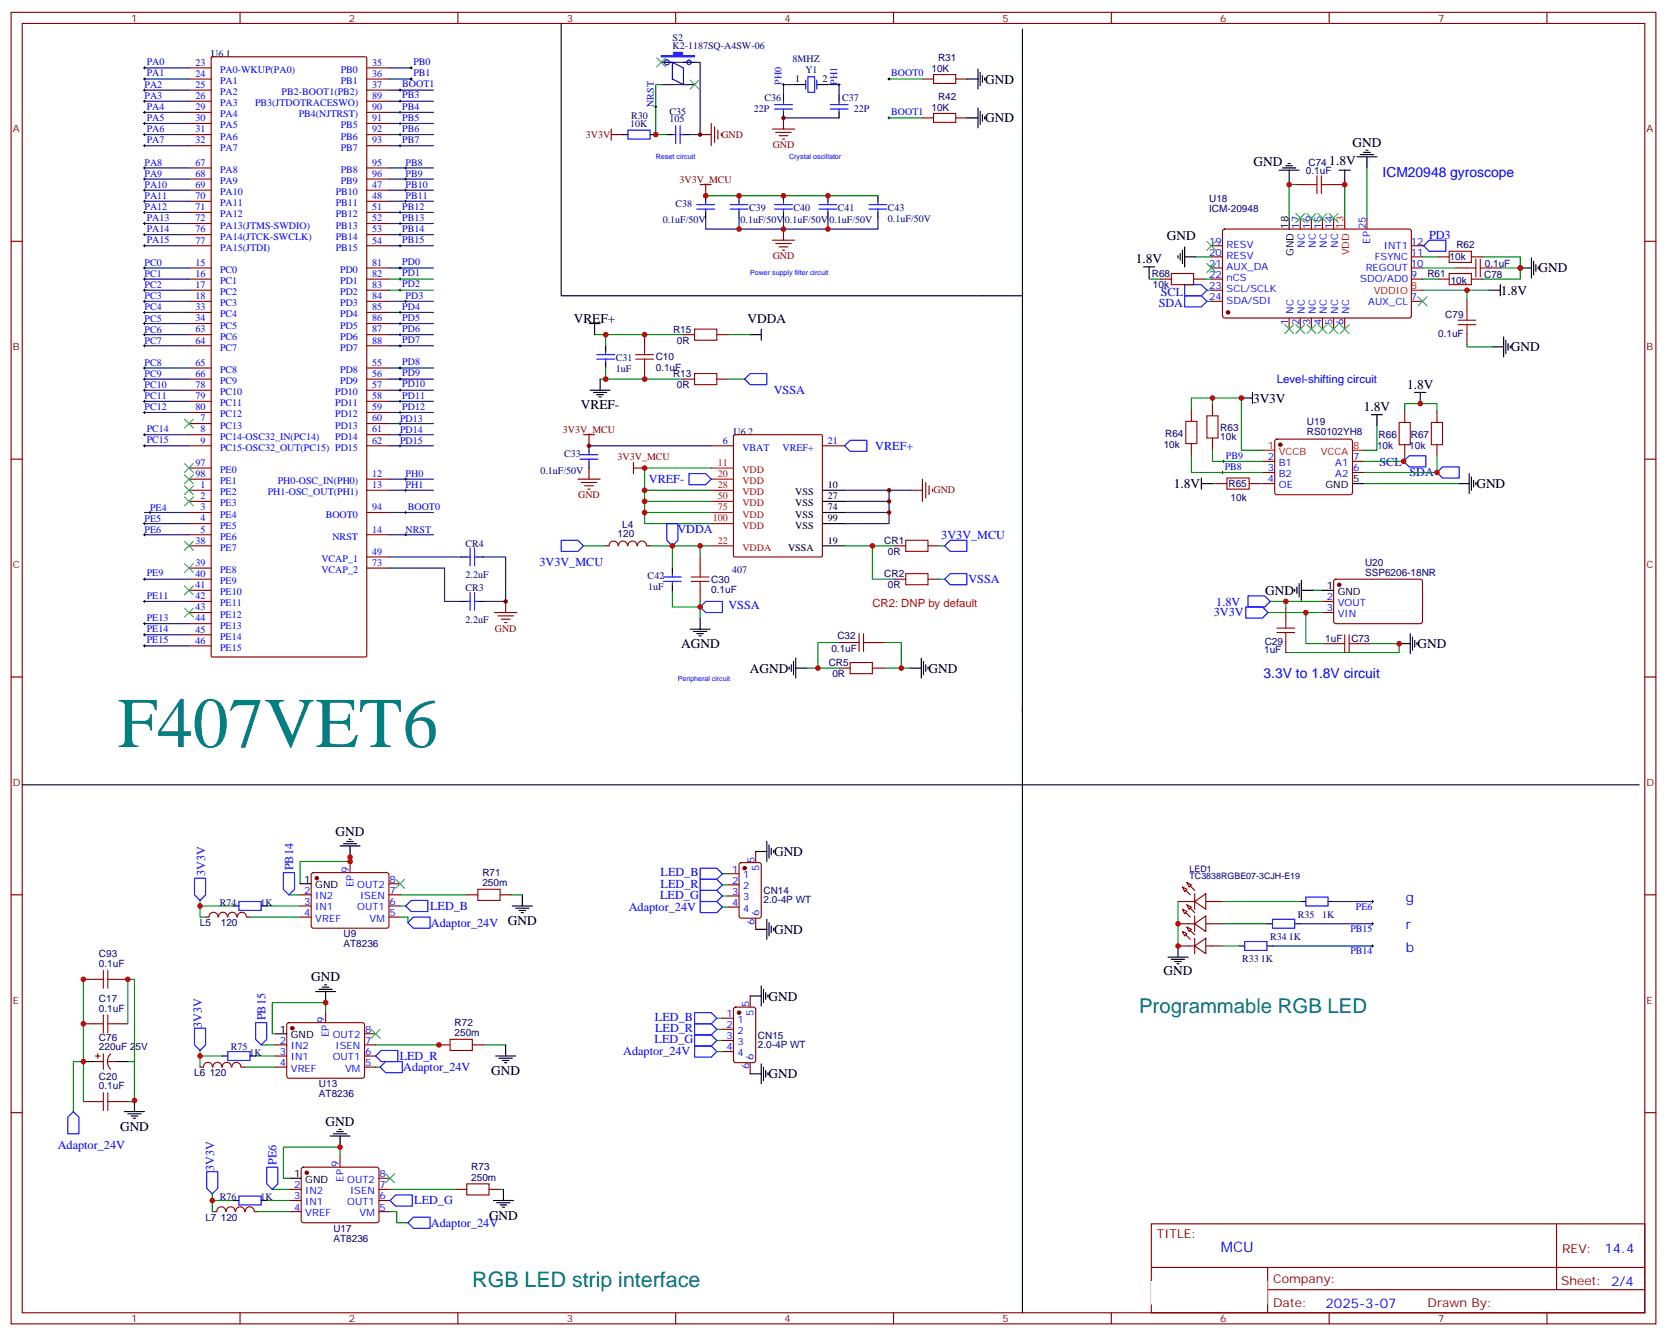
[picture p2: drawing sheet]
<svg xmlns="http://www.w3.org/2000/svg" width="529mm" height="424mm" viewBox="0 0 529 424" stroke-linecap="round" stroke-linejoin="round" font-family="sans-serif">
<defs><g id="words">
<text font-size="22.6" fill="#008080" x="37.4" y="237.1">F407VET6</text>
<text font-size="6.8" fill="#008080" x="149.9" y="408.4">RGB LED strip interface</text>
<text font-size="6.4" fill="#008080" x="361.6" y="321.6">Programmable RGB LED</text>
<text font-size="4.6" fill="#00f" x="387.6" y="397.5">MCU</text>
<g font-size="4.4" fill="#00f">
<text x="438.9" y="56.2">ICM20948 gyroscope</text>
<text x="401.1" y="215.3">3.3V to 1.8V circuit</text>
</g>
<g font-size="4.2">
<text x="312.7" y="26.5">GND</text>
<text x="312.7" y="38.9">GND</text>
<text x="429.3" y="46.6">GND</text>
<text x="397.9" y="52.6">GND</text>
<text x="422" y="52.3">1.8V</text>
<text x="370.4" y="76.3">GND</text>
<text x="360.6" y="83.6">1.8V</text>
<text x="488.4" y="86.5">GND</text>
<text x="476.4" y="93.5">1.8V</text>
<text x="182.1" y="102.4">VREF+</text>
<text x="237.3" y="102.4">VDDA</text>
<text x="479.6" y="111.5">GND</text>
<text x="446.7" y="123.5">1.8V</text>
<text x="184.4" y="129.9">VREF-</text>
<text x="397.8" y="127.8">3V3V</text>
<text x="432.9" y="130.5">1.8V</text>
<text x="372.6" y="154.9">1.8V</text>
<text x="468.7" y="154.9">GND</text>
<text x="401.6" y="188.8">GND</text>
<text x="216.3" y="205.8">AGND</text>
<text x="450" y="205.7">GND</text>
<text x="238.1" y="213.5">AGND</text>
<text x="294.7" y="213.5">GND</text>
<text x="106.5" y="265.3">GND</text>
<text x="245.7" y="271.7">GND</text>
<text x="161.2" y="293.6">GND</text>
<text x="245.7" y="296.4">GND</text>
<text x="98.8" y="311.5">GND</text>
<text x="369.4" y="309.4">GND</text>
<text x="243.9" y="317.6">GND</text>
<text x="155.9" y="341.2">GND</text>
<text x="243.9" y="342.3">GND</text>
<text x="38.1" y="358.9">GND</text>
<text x="103.4" y="357.4">GND</text>
<text x="155.2" y="387.1">GND</text>
</g>
<g font-size="4.2" fill="#00f">
<text x="446.3" y="286.1">g</text>
<text x="446.3" y="295">r</text>
<text x="446.3" y="302">b</text>
<text x="509.3" y="397.7">14.4</text>
<text x="420.7" y="415.1">2025-3-07</text>
</g>
<g font-size="3.9" fill="#00f">
<text x="453.6" y="75.7">PD3</text>
<text x="368.5" y="93.9">SCL</text>
<text x="367.8" y="97.4">SDA</text>
<text x="245.6" y="125.2">VSSA</text>
<text x="277.9" y="142.8">VREF+</text>
<text x="437.9" y="148.1">SCL</text>
<text x="206" y="153.4">VREF-</text>
<text x="447.4" y="151.2">SDA</text>
<text x="215" y="169.2">VDDA</text>
<text x="298.8" y="171">3V3V_MCU</text>
<text x="171.2" y="179.8">3V3V_MCU</text>
<text x="307.4" y="185.1">VSSA</text>
<text x="231.2" y="193.2">VSSA</text>
<text x="385.3" y="195.6">3V3V</text>
<text x="386.1" y="192.2">1.8V</text>
<text x="65.2" y="278" transform="rotate(-90 65.2 278)">3V3V</text>
<text x="93.1" y="276.2" transform="rotate(-90 93.1 276.2)">PB14</text>
<text x="209.7" y="278.2">LED_B</text>
<text x="209.7" y="281.7">LED_R</text>
<text x="209.6" y="285.2">LED_G</text>
<text x="136.5" y="288.7">LED_B</text>
<text x="199.6" y="289.1">Adaptor_24V</text>
<text x="136.8" y="294.1">Adaptor_24V</text>
<text x="84.3" y="323.9" transform="rotate(-90 84.3 323.9)">PB15</text>
<text x="64" y="326.2" transform="rotate(-90 64 326.2)">3V3V</text>
<text x="207.9" y="324">LED_B</text>
<text x="207.9" y="327.6">LED_R</text>
<text x="197.8" y="335">Adaptor_24V</text>
<text x="207.8" y="331.1">LED_G</text>
<text x="126.9" y="336.4">LED_R</text>
<text x="128" y="339.9">Adaptor_24V</text>
<text x="18.3" y="364.7">Adaptor_24V</text>
<text x="68" y="371.8" transform="rotate(-90 68 371.8)">3V3V</text>
<text x="87.8" y="369.7" transform="rotate(-90 87.8 369.7)">PE6</text>
<text x="131.5" y="382.2">LED_G</text>
<text x="136.8" y="389.3">Adaptor_24V</text>
</g>
<g font-size="3.9" fill="#800">
<text x="367.2" y="393">TITLE:</text>
<text x="495.9" y="397.7">REV:</text>
<text x="404.1" y="407.2">Company:</text>
<text x="495.5" y="407.8">Sheet: 2/4</text>
<text x="404.1" y="414.9">Date:</text>
<text x="453.2" y="415">Drawn By:</text>
</g>
<text font-size="3.6" fill="#00f" x="405.3" y="121.6">Level-shifting circuit</text>
<text font-size="3.6" fill="#f00" x="276.9" y="192.6">CR2: DNP by default</text>
<g font-size="3.2" fill="#800">
<text x="41.6" y="6.9">1</text>
<text x="110.8" y="6.9">2</text>
<text x="179.9" y="6.9">3</text>
<text x="249.1" y="6.9">4</text>
<text x="318.2" y="6.9">5</text>
<text x="387.3" y="6.9">6</text>
<text x="456.5" y="6.9">7</text>
<text x="4.1" y="42">A</text>
<text x="522.6" y="42">A</text>
<text x="4.1" y="111.2">B</text>
<text x="522.6" y="111.2">B</text>
<text x="4.1" y="180.3">C</text>
<text x="522.6" y="180.3">C</text>
<text x="4.1" y="249.4">D</text>
<text x="522.6" y="249.4">D</text>
<text x="4.1" y="318.6">E</text>
<text x="522.6" y="318.6">E</text>
<text x="41.6" y="419.7">1</text>
<text x="110.8" y="419.7">2</text>
<text x="179.9" y="419.7">3</text>
<text x="249.1" y="419.7">4</text>
<text x="318.2" y="419.7">5</text>
<text x="387.3" y="419.7">6</text>
<text x="456.5" y="419.7">7</text>
</g>
<g font-size="3.2" fill="#000080">
<text x="213.5" y="15.6">K2-1187SQ-A4SW-06</text>
<text x="213.5" y="13.1">S2</text>
<text x="67" y="18">U6.1</text>
<text x="251.6" y="19.8">8MHZ</text>
<text x="255.7" y="23.3">Y1</text>
<text x="295.7" y="22.7">10K</text>
<text x="297.8" y="19.4">R31</text>
<text x="239.3" y="35.6">22P</text>
<text x="242.6" y="32.1">C36</text>
<text x="267.3" y="32.1">C37</text>
<text x="271" y="35.6">22P</text>
<text x="295.7" y="35.1">10K</text>
<text x="297.8" y="31.8">R42</text>
<text x="200" y="40.3">10K</text>
<text x="200.4" y="37.8">R30</text>
<text x="212.5" y="38.8">105</text>
<text x="212.5" y="36.4">C35</text>
<text x="415.4" y="52.7">C74</text>
<text x="414.5" y="55.2">0.1uF</text>
<text x="214.4" y="65.6">C38</text>
<text x="383.8" y="64.2">U18</text>
<text x="210.4" y="70.9">0.1uF/50V</text>
<text x="235.1" y="70.9">0.1uF/50V</text>
<text x="237.8" y="67.1">C39</text>
<text x="249.2" y="70.9">0.1uF/50V</text>
<text x="251.9" y="67.1">C40</text>
<text x="263.3" y="70.9">0.1uF/50V</text>
<text x="266" y="67.1">C41</text>
<text x="281.9" y="70.6">0.1uF/50V</text>
<text x="281.9" y="67.1">C43</text>
<text x="383.8" y="67.4">ICM-20948</text>
<text x="460.2" y="82.7">10k</text>
<text x="462.3" y="78.8">R62</text>
<text x="365.6" y="87.9">R68</text>
<text x="453.1" y="88">R61</text>
<text x="471.1" y="88.3">C78</text>
<text x="471.3" y="84.8">0.1uF</text>
<text x="366" y="91.5">10k</text>
<text x="460.5" y="90.1">10k</text>
<text x="458.8" y="101">C79</text>
<text x="213.7" y="105.6">R15</text>
<text x="456.5" y="107">0.1uF</text>
<text x="214.8" y="109.1">0R</text>
<text x="195.4" y="118.2">1uF</text>
<text x="195.4" y="114.7">C31</text>
<text x="208.1" y="117.6">0.1uF</text>
<text x="208.1" y="114.4">C10</text>
<text x="213.7" y="119.7">R13</text>
<text x="214.8" y="123.2">0R</text>
<text x="232.8" y="138">U6.2</text>
<text x="387.4" y="136.7">R63</text>
<text x="414.9" y="135">U19</text>
<text x="369.4" y="142.3">10k</text>
<text x="369.9" y="138.8">R64</text>
<text x="387.3" y="139.8">10k</text>
<text x="414.9" y="138.1">RS0102YH8</text>
<text x="437.1" y="142.6">10k</text>
<text x="437.6" y="139.1">R66</text>
<text x="447.4" y="142.6">10k</text>
<text x="447.8" y="139.1">R67</text>
<text x="179.1" y="145">C33</text>
<text x="171.6" y="150.3">0.1uF/50V</text>
<text x="390" y="154.6">R65</text>
<text x="390.6" y="158.9">10k</text>
<text x="197.5" y="167.5">L4</text>
<text x="147.8" y="173.6">CR4</text>
<text x="196" y="170.5">120</text>
<text x="280.7" y="172.6">CR1</text>
<text x="281.9" y="176.1">0R</text>
<text x="433.3" y="179.7">U20</text>
<text x="147.8" y="183.5">2.2uF</text>
<text x="205.6" y="183.8">C42</text>
<text x="225.8" y="185">C30</text>
<text x="232.4" y="182">407</text>
<text x="280.7" y="183.2">CR2</text>
<text x="433.3" y="182.8">SSP6206-18NR</text>
<text x="147.8" y="187.7">CR3</text>
<text x="205.8" y="187.3">1uF</text>
<text x="225.8" y="188.2">0.1uF</text>
<text x="281.9" y="186.7">0R</text>
<text x="147.8" y="197.6">2.2uF</text>
<text x="265.8" y="202.9">C32</text>
<text x="420.7" y="203.7">1uF</text>
<text x="429" y="203.7">C73</text>
<text x="263.9" y="206.8">0.1uF</text>
<text x="401.3" y="207.2">1uF</text>
<text x="401.5" y="204.7">C29</text>
<text x="263.1" y="211.4">CR5</text>
<text x="264.2" y="214.9">0R</text>
<text x="153.1" y="281.2">250m</text>
<text x="153.1" y="278">R71</text>
<text x="69.8" y="287.5">R74</text>
<text x="82.7" y="287.5">1K</text>
<text x="242.4" y="286.7">2.0-4P WT</text>
<text x="242.4" y="283.8">CN14</text>
<text x="63.4" y="294">L5</text>
<text x="70.1" y="294">120</text>
<text x="412" y="291.4">R35</text>
<text x="419.7" y="291.4">1K</text>
<text x="109" y="297.4">U9</text>
<text x="403.1" y="298.4">R34</text>
<text x="409.1" y="298.4">1K</text>
<text x="31.4" y="303.8">C93</text>
<text x="109" y="300.6">AT8236</text>
<text x="394.3" y="305.5">R33</text>
<text x="400.3" y="305.5">1K</text>
<text x="31.4" y="307">0.1uF</text>
<text x="31.4" y="317.9">C17</text>
<text x="31.4" y="321.1">0.1uF</text>
<text x="144.3" y="328.8">250m</text>
<text x="144.3" y="325.6">R72</text>
<text x="240.6" y="329.6">CN15</text>
<text x="31.4" y="333.4">220uF 25V</text>
<text x="31.4" y="330.3">C76</text>
<text x="73.3" y="333.4">R75</text>
<text x="79.2" y="335.1">1K</text>
<text x="240.6" y="332.6">2.0-4P WT</text>
<text x="61.7" y="341.6">L6</text>
<text x="66.6" y="341.6">120</text>
<text x="31.4" y="345.8">0.1uF</text>
<text x="31.4" y="342.6">C20</text>
<text x="101.3" y="345.1">U13</text>
<text x="101.3" y="348.2">AT8236</text>
<text x="149.6" y="371.5">R73</text>
<text x="149.6" y="374.7">250m</text>
<text x="69.8" y="381">R76</text>
<text x="82.7" y="381">1K</text>
<text x="65.2" y="387.4">L7</text>
<text x="70.1" y="387.5">120</text>
<text x="105.8" y="394.1">AT8236</text>
<text x="105.8" y="390.9">U17</text>
</g>
<g font-size="3.2" fill="#00f">
<text x="46.6" y="20.7">PA0</text>
<text x="62.1" y="20.8">23</text>
<text x="69.8" y="23.1">PA0-WKUP(PA0)</text>
<text x="108.2" y="23.1">PB0</text>
<text x="118.2" y="20.8">35</text>
<text x="131.2" y="20.7">PB0</text>
<text x="45.9" y="28">PA2</text>
<text x="46.6" y="24.2">PA1</text>
<text x="62.1" y="24.4">24</text>
<text x="62.1" y="27.9">25</text>
<text x="69.8" y="26.7">PA1</text>
<text x="108.2" y="26.7">PB1</text>
<text x="118.2" y="24.4">36</text>
<text x="118.2" y="27.9">37</text>
<text x="127.7" y="27.7">BOOT1</text>
<text x="131.2" y="24.2">PB1</text>
<text x="248.1" y="26.8" transform="rotate(-90 248.1 26.8)">PH0</text>
<text x="265.7" y="26.8" transform="rotate(-90 265.7 26.8)">PH1</text>
<text x="282.9" y="24.2">BOOT0</text>
<text x="45.9" y="31.5">PA3</text>
<text x="46.6" y="34.8">PA4</text>
<text x="62.1" y="31.4">26</text>
<text x="62.1" y="35">29</text>
<text x="69.8" y="30.2">PA2</text>
<text x="69.8" y="33.7">PA3</text>
<text x="81" y="33.7">PB3(JTDOTRACESWO)</text>
<text x="89.4" y="30.2">PB2-BOOT1(PB2)</text>
<text x="118.2" y="31.4">89</text>
<text x="118.2" y="35">90</text>
<text x="127.7" y="31.3">PB3</text>
<text x="127.7" y="34.8">PB4</text>
<text x="207.5" y="33.9" transform="rotate(-90 207.5 33.9)">NRST</text>
<text x="46.6" y="41.8">PA6</text>
<text x="46.6" y="38.3">PA5</text>
<text x="62.1" y="38.5">30</text>
<text x="69.8" y="37.3">PA4</text>
<text x="69.8" y="40.8">PA5</text>
<text x="94.8" y="37.3">PB4(NJTRST)</text>
<text x="108.2" y="40.8">PB5</text>
<text x="118.2" y="38.5">91</text>
<text x="127.7" y="41.8">PB6</text>
<text x="127.7" y="38.3">PB5</text>
<text x="282.9" y="36.5">BOOT1</text>
<text x="46.6" y="45.4">PA7</text>
<text x="62.1" y="42">31</text>
<text x="62.1" y="45.5">32</text>
<text x="69.8" y="44.3">PA6</text>
<text x="69.8" y="47.8">PA7</text>
<text x="108.2" y="44.3">PB6</text>
<text x="108.2" y="47.8">PB7</text>
<text x="118.2" y="42">92</text>
<text x="118.2" y="45.5">93</text>
<text x="127.7" y="45.4">PB7</text>
<text x="45.9" y="52.7">PA8</text>
<text x="62.1" y="52.6">67</text>
<text x="118.2" y="52.6">95</text>
<text x="128.8" y="52.7">PB8</text>
<text x="45.9" y="56.2">PA9</text>
<text x="45.9" y="59.7">PA10</text>
<text x="62.1" y="56.1">68</text>
<text x="62.1" y="59.7">69</text>
<text x="69.8" y="54.9">PA8</text>
<text x="69.8" y="58.4">PA9</text>
<text x="108.2" y="54.9">PB8</text>
<text x="108.2" y="58.4">PB9</text>
<text x="118.2" y="59.7">47</text>
<text x="118.2" y="56.1">96</text>
<text x="128.8" y="59.7">PB10</text>
<text x="128.8" y="56.2">PB9</text>
<text x="45.9" y="63.3">PA11</text>
<text x="62.1" y="63.2">70</text>
<text x="69.8" y="61.9">PA10</text>
<text x="69.8" y="65.5">PA11</text>
<text x="106.6" y="61.9">PB10</text>
<text x="106.6" y="65.5">PB11</text>
<text x="118.2" y="63.2">48</text>
<text x="128.8" y="63.3">PB11</text>
<text x="45.9" y="66.8">PA12</text>
<text x="46.6" y="70.1">PA13</text>
<text x="62.1" y="66.7">71</text>
<text x="62.1" y="70.2">72</text>
<text x="69.8" y="69">PA12</text>
<text x="106.6" y="69">PB12</text>
<text x="118.2" y="66.7">51</text>
<text x="118.2" y="70.2">52</text>
<text x="127.7" y="70.1">PB13</text>
<text x="127.7" y="66.5">PB12</text>
<text x="46.6" y="73.6">PA14</text>
<text x="46.6" y="77.1">PA15</text>
<text x="62.1" y="73.8">76</text>
<text x="62.1" y="77.3">77</text>
<text x="69.8" y="72.5">PA13(JTMS-SWDIO)</text>
<text x="69.8" y="76.1">PA14(JTCK-SWCLK)</text>
<text x="106.6" y="72.5">PB13</text>
<text x="106.6" y="76.1">PB14</text>
<text x="118.2" y="73.8">53</text>
<text x="118.2" y="77.3">54</text>
<text x="127.7" y="73.6">PB14</text>
<text x="127.7" y="77.1">PB15</text>
<text x="383.8" y="77.6">19</text>
<text x="412.4" y="72.5" transform="rotate(-90 412.4 72.5)">17</text>
<text x="415.9" y="72.5" transform="rotate(-90 415.9 72.5)">16</text>
<text x="419.5" y="72.5" transform="rotate(-90 419.5 72.5)">15</text>
<text x="423" y="72.5" transform="rotate(-90 423 72.5)">14</text>
<text x="433.6" y="72.7" transform="rotate(-90 433.6 72.7)">25</text>
<text x="435" y="77.3" transform="rotate(-90 435 77.3)">EP</text>
<text x="447.9" y="77.6">12</text>
<text x="69.8" y="79.6">PA15(JTDI)</text>
<text x="106.6" y="79.6">PB15</text>
<text x="383.8" y="81.2">20</text>
<text x="389.4" y="78.7">RESV</text>
<text x="389.4" y="82.2">RESV</text>
<text x="414.2" y="78.6" transform="rotate(-90 414.2 78.6)">NC</text>
<text x="417.7" y="78.6" transform="rotate(-90 417.7 78.6)">NC</text>
<text x="421.2" y="78.6" transform="rotate(-90 421.2 78.6)">NC</text>
<text x="424.7" y="78.6" transform="rotate(-90 424.7 78.6)">NC</text>
<text x="436.4" y="82.6">FSYNC</text>
<text x="439.3" y="79.1">INT1</text>
<text x="447.9" y="81.2">11</text>
<text x="45.9" y="84.4">PC0</text>
<text x="45.9" y="87.9">PC1</text>
<text x="62.1" y="84.3">15</text>
<text x="62.1" y="87.9">16</text>
<text x="69.8" y="86.6">PC0</text>
<text x="108" y="86.6">PD0</text>
<text x="118.2" y="84.3">81</text>
<text x="118.2" y="87.9">82</text>
<text x="127.7" y="84.2">PD0</text>
<text x="127.7" y="87.7">PD1</text>
<text x="383.8" y="84.7">21</text>
<text x="383.8" y="88.2">22</text>
<text x="389.4" y="85.8">AUX_DA</text>
<text x="389.4" y="89.3">nCS</text>
<text x="431.8" y="89.6">SDO/AD0</text>
<text x="433.5" y="86.1">REGOUT</text>
<text x="447.9" y="88.2">9</text>
<text x="447.9" y="84.7">10</text>
<text x="45.9" y="91.5">PC2</text>
<text x="45.9" y="95">PC3</text>
<text x="62.1" y="91.4">17</text>
<text x="62.1" y="94.9">18</text>
<text x="69.8" y="90.2">PC1</text>
<text x="69.8" y="93.7">PC2</text>
<text x="108" y="90.2">PD1</text>
<text x="108" y="93.7">PD2</text>
<text x="118.2" y="91.4">83</text>
<text x="118.2" y="94.9">84</text>
<text x="127.7" y="91.2">PD2</text>
<text x="128.8" y="95">PD3</text>
<text x="383.8" y="91.8">23</text>
<text x="383.8" y="95.3">24</text>
<text x="389.4" y="92.8">SCL/SCLK</text>
<text x="447.9" y="95.3">7</text>
<text x="45.9" y="98.5">PC4</text>
<text x="62.1" y="98.5">33</text>
<text x="62.1" y="102">34</text>
<text x="69.8" y="97.2">PC3</text>
<text x="69.8" y="100.8">PC4</text>
<text x="108" y="97.2">PD3</text>
<text x="108" y="100.8">PD4</text>
<text x="118.2" y="98.5">85</text>
<text x="118.2" y="102">86</text>
<text x="127.7" y="98.3">PD4</text>
<text x="127.7" y="101.8">PD5</text>
<text x="389.4" y="96.3">SDA/SDI</text>
<text x="410.6" y="99.6" transform="rotate(-90 410.6 99.6)">NC</text>
<text x="414.2" y="99.6" transform="rotate(-90 414.2 99.6)">NC</text>
<text x="417.7" y="99.6" transform="rotate(-90 417.7 99.6)">NC</text>
<text x="421.2" y="99.6" transform="rotate(-90 421.2 99.6)">NC</text>
<text x="424.7" y="99.6" transform="rotate(-90 424.7 99.6)">NC</text>
<text x="428.3" y="99.6" transform="rotate(-90 428.3 99.6)">NC</text>
<text x="434.3" y="96.7">AUX_CL</text>
<text x="45.9" y="105.6">PC6</text>
<text x="45.9" y="102.1">PC5</text>
<text x="62.1" y="105.5">63</text>
<text x="69.8" y="104.3">PC5</text>
<text x="69.8" y="107.8">PC6</text>
<text x="108" y="104.3">PD5</text>
<text x="108" y="107.8">PD6</text>
<text x="118.2" y="105.5">87</text>
<text x="127.7" y="105.3">PD6</text>
<text x="408.9" y="103.1" transform="rotate(-90 408.9 103.1)">1</text>
<text x="412.4" y="103.1" transform="rotate(-90 412.4 103.1)">2</text>
<text x="415.9" y="103.1" transform="rotate(-90 415.9 103.1)">3</text>
<text x="419.5" y="103.1" transform="rotate(-90 419.5 103.1)">4</text>
<text x="423" y="103.1" transform="rotate(-90 423 103.1)">5</text>
<text x="426.5" y="103.1" transform="rotate(-90 426.5 103.1)">6</text>
<text x="45.9" y="109.1">PC7</text>
<text x="62.1" y="109">64</text>
<text x="69.8" y="111.3">PC7</text>
<text x="108" y="111.3">PD7</text>
<text x="118.2" y="109">88</text>
<text x="127.7" y="108.9">PD7</text>
<text x="45.9" y="116.2">PC8</text>
<text x="45.9" y="119.7">PC9</text>
<text x="62.1" y="116.1">65</text>
<text x="62.1" y="119.6">66</text>
<text x="69.8" y="118.4">PC8</text>
<text x="108" y="118.4">PD8</text>
<text x="118.2" y="116.1">55</text>
<text x="118.2" y="119.6">56</text>
<text x="127.7" y="115.9">PD8</text>
<text x="127.7" y="119.5">PD9</text>
<text x="45.9" y="123.2">PC10</text>
<text x="62.1" y="123.2">78</text>
<text x="69.8" y="121.9">PC9</text>
<text x="69.8" y="125.4">PC10</text>
<text x="106.4" y="125.4">PD10</text>
<text x="108" y="121.9">PD9</text>
<text x="118.2" y="123.2">57</text>
<text x="127.7" y="123">PD10</text>
<text x="45.9" y="126.8">PC11</text>
<text x="45.9" y="130.3">PC12</text>
<text x="62.1" y="126.7">79</text>
<text x="62.1" y="130.2">80</text>
<text x="69.8" y="129">PC11</text>
<text x="106.4" y="129">PD11</text>
<text x="118.2" y="126.7">58</text>
<text x="118.2" y="130.2">59</text>
<text x="127.7" y="130">PD12</text>
<text x="127.7" y="126.5">PD11</text>
<text x="46.6" y="137.1">PC14</text>
<text x="63.7" y="133.7">7</text>
<text x="63.7" y="137.3">8</text>
<text x="69.8" y="136">PC13</text>
<text x="69.8" y="132.5">PC12</text>
<text x="106.4" y="132.5">PD12</text>
<text x="106.4" y="136">PD13</text>
<text x="118.2" y="133.7">60</text>
<text x="118.2" y="137.3">61</text>
<text x="127" y="133.8">PD13</text>
<text x="127" y="137.3">PD14</text>
<text x="46.6" y="140.6">PC15</text>
<text x="63.7" y="140.8">9</text>
<text x="69.8" y="139.6">PC14-OSC32_IN(PC14)</text>
<text x="69.8" y="143.1">PC15-OSC32_OUT(PC15) PD15</text>
<text x="106.4" y="139.6">PD14</text>
<text x="118.2" y="140.8">62</text>
<text x="127" y="140.9">PD15</text>
<text x="229.5" y="140.8">6</text>
<text x="235.7" y="143.1">VBAT</text>
<text x="248.4" y="143.1">VREF+</text>
<text x="262.8" y="140.8">21</text>
<text x="62.1" y="147.8">97</text>
<text x="388.8" y="149.1">PB8</text>
<text x="389.1" y="145.6">PB9</text>
<text x="402.4" y="146.1">2</text>
<text x="402.4" y="149.6">3</text>
<text x="405.9" y="147.8">B1</text>
<text x="423.8" y="147.8">A1</text>
<text x="429.5" y="149.6">6</text>
<text x="429.5" y="146.1">7</text>
<text x="62.1" y="151.4">98</text>
<text x="63.7" y="154.9">1</text>
<text x="69.8" y="150.1">PE0</text>
<text x="69.8" y="153.7">PE1</text>
<text x="88.2" y="153.7">PH0-OSC_IN(PH0)</text>
<text x="118.2" y="151.4">12</text>
<text x="118.2" y="154.9">13</text>
<text x="128.8" y="151.4">PH0</text>
<text x="128.8" y="155">PH1</text>
<text x="402.4" y="153.1">4</text>
<text x="405.9" y="151.4">B2</text>
<text x="405.9" y="154.9">OE</text>
<text x="423.8" y="151.4">A2</text>
<text x="63.7" y="158.4">2</text>
<text x="63.7" y="162">3</text>
<text x="69.8" y="157.2">PE2</text>
<text x="69.8" y="160.7">PE3</text>
<text x="85" y="157.2">PH1-OSC_OUT(PH1)</text>
<text x="118.2" y="162">94</text>
<text x="129.5" y="161.8">BOOT0</text>
<text x="45.9" y="165.6">PE5</text>
<text x="47.6" y="162">PE4</text>
<text x="63.7" y="165.5">4</text>
<text x="69.8" y="164.3">PE4</text>
<text x="69.8" y="167.8">PE5</text>
<text x="103.4" y="164.3">BOOT0</text>
<text x="45.9" y="169.1">PE6</text>
<text x="62.1" y="172.5">38</text>
<text x="63.7" y="169">5</text>
<text x="69.8" y="171.3">PE6</text>
<text x="105.5" y="171.3">NRST</text>
<text x="118.2" y="169">14</text>
<text x="128.8" y="169.1">NRST</text>
<text x="62.1" y="179.6">39</text>
<text x="69.8" y="174.8">PE7</text>
<text x="102" y="178.4">VCAP_1</text>
<text x="118.2" y="176.1">49</text>
<text x="118.2" y="179.6">73</text>
<text x="46.6" y="183">PE9</text>
<text x="62.1" y="183.1">40</text>
<text x="69.8" y="181.9">PE8</text>
<text x="69.8" y="185.4">PE9</text>
<text x="102" y="181.9">VCAP_2</text>
<text x="46.6" y="190">PE11</text>
<text x="62.1" y="186.7">41</text>
<text x="62.1" y="190.2">42</text>
<text x="69.8" y="188.9">PE10</text>
<text x="421.1" y="190.5">2</text>
<text x="46.6" y="197.1">PE13</text>
<text x="62.1" y="193.7">43</text>
<text x="62.1" y="197.2">44</text>
<text x="69.8" y="192.5">PE11</text>
<text x="69.8" y="196">PE12</text>
<text x="421.1" y="194.1">3</text>
<text x="424.6" y="192.3">VOUT</text>
<text x="424.6" y="195.8">VIN</text>
<text x="46.6" y="200.6">PE14</text>
<text x="62.1" y="200.8">45</text>
<text x="69.8" y="199.5">PE13</text>
<text x="69.8" y="203.1">PE14</text>
<text x="46.6" y="204.1">PE15</text>
<text x="62.1" y="204.3">46</text>
<text x="69.8" y="206.6">PE15</text>
<text x="239.5" y="273.8" transform="rotate(-90 239.5 273.8)">5</text>
<text x="110.8" y="277" transform="rotate(-90 110.8 277)">9</text>
<text x="112.2" y="281.6" transform="rotate(-90 112.2 281.6)">EP</text>
<text x="113.4" y="281.9">OUT2</text>
<text x="123.6" y="280.1">8</text>
<text x="232.4" y="277">1</text>
<text x="232.4" y="280.5">2</text>
<text x="235.9" y="278.7">1</text>
<text x="240.9" y="276.5" transform="rotate(-90 240.9 276.5)">5</text>
<text x="96.6" y="283.7">2</text>
<text x="96.6" y="287.2">3</text>
<text x="100.1" y="285.4">IN2</text>
<text x="114.3" y="285.4">ISEN</text>
<text x="123.6" y="287.2">6</text>
<text x="123.6" y="283.7">7</text>
<text x="232.4" y="284">3</text>
<text x="232.4" y="287.5">4</text>
<text x="235.9" y="282.3">2</text>
<text x="235.9" y="285.8">3</text>
<text x="96.6" y="290.7">4</text>
<text x="100.1" y="289">IN1</text>
<text x="100.1" y="292.5">VREF</text>
<text x="113.4" y="289">OUT1</text>
<text x="117.3" y="292.5">VM</text>
<text x="123.6" y="290.7">5</text>
<text x="235.9" y="289.3">4</text>
<text x="239.5" y="293.4" transform="rotate(-90 239.5 293.4)">6</text>
<text x="240.9" y="290.7" transform="rotate(-90 240.9 290.7)">6</text>
<text x="430.4" y="288.8">PE6</text>
<text x="428.7" y="295.8">PB15</text>
<text x="428.7" y="302.9">PB14</text>
<text x="230.6" y="322.8">1</text>
<text x="237.8" y="319.7" transform="rotate(-90 237.8 319.7)">5</text>
<text x="239.2" y="322.4" transform="rotate(-90 239.2 322.4)">5</text>
<text x="103" y="324.6" transform="rotate(-90 103 324.6)">9</text>
<text x="104.4" y="329.2" transform="rotate(-90 104.4 329.2)">EP</text>
<text x="105.6" y="329.5">OUT2</text>
<text x="115.9" y="327.8">8</text>
<text x="230.6" y="326.4">2</text>
<text x="230.6" y="329.9">3</text>
<text x="234.1" y="324.6">1</text>
<text x="234.1" y="328.1">2</text>
<text x="88.8" y="331.3">2</text>
<text x="88.8" y="334.8">3</text>
<text x="92.3" y="333.1">IN2</text>
<text x="106.5" y="333.1">ISEN</text>
<text x="115.9" y="334.8">6</text>
<text x="115.9" y="331.3">7</text>
<text x="230.6" y="333.4">4</text>
<text x="234.1" y="331.6">3</text>
<text x="234.1" y="335.2">4</text>
<text x="88.8" y="338.3">4</text>
<text x="92.3" y="336.6">IN1</text>
<text x="92.3" y="340.1">VREF</text>
<text x="105.6" y="336.6">OUT1</text>
<text x="109.6" y="340.1">VM</text>
<text x="115.9" y="338.3">5</text>
<text x="237.8" y="339.3" transform="rotate(-90 237.8 339.3)">6</text>
<text x="239.2" y="336.6" transform="rotate(-90 239.2 336.6)">6</text>
<text x="107.6" y="370.5" transform="rotate(-90 107.6 370.5)">9</text>
<text x="93.4" y="377.2">2</text>
<text x="109" y="375.1" transform="rotate(-90 109 375.1)">EP</text>
<text x="110.2" y="375.4">OUT2</text>
<text x="120.5" y="377.2">7</text>
<text x="120.5" y="373.6">8</text>
<text x="93.4" y="380.7">3</text>
<text x="96.9" y="378.9">IN2</text>
<text x="96.9" y="382.4">IN1</text>
<text x="110.2" y="382.4">OUT1</text>
<text x="111.1" y="378.9">ISEN</text>
<text x="120.5" y="380.7">6</text>
<text x="93.4" y="384.2">4</text>
<text x="96.9" y="386">VREF</text>
<text x="114.1" y="386">VM</text>
<text x="120.5" y="384.2">5</text>
</g>
<g font-size="3.2">
<text x="252.4" y="26.1">1</text>
<text x="261.1" y="26.1">2</text>
<text x="408.9" y="72.5" transform="rotate(-90 408.9 72.5)">18</text>
<text x="410.6" y="81.3" transform="rotate(-90 410.6 81.3)">GND</text>
<text x="262.8" y="154.9">10</text>
<text x="420.7" y="154.9">GND</text>
<text x="429.5" y="153.1">5</text>
<text x="252.5" y="157.2">VSS</text>
<text x="252.5" y="160.7">VSS</text>
<text x="262.8" y="158.4">27</text>
<text x="262.8" y="162">74</text>
<text x="252.5" y="164.3">VSS</text>
<text x="252.5" y="167.8">VSS</text>
<text x="262.8" y="165.5">99</text>
<text x="262.8" y="172.5">19</text>
<text x="250.2" y="174.8">VSSA</text>
<text x="421.1" y="187">1</text>
<text x="424.6" y="188.8">GND</text>
<text x="96.6" y="280.1">1</text>
<text x="100.1" y="281.9">GND</text>
<text x="88.8" y="327.8">1</text>
<text x="92.3" y="329.5">GND</text>
<text x="93.4" y="373.6">1</text>
<text x="96.9" y="375.4">GND</text>
</g>
<g font-size="3.2" fill="#800000">
<text x="186" y="43.8">3V3V</text>
<text x="229" y="43.8">GND</text>
<text x="245.3" y="47">GND</text>
<text x="215.7" y="58">3V3V_MCU</text>
<text x="245.3" y="82.3">GND</text>
<text x="178.7" y="137.3">3V3V_MCU</text>
<text x="196" y="146.1">3V3V_MCU</text>
<text x="183.5" y="158.2">GND</text>
<text x="296.3" y="156.6">GND</text>
<text x="157.1" y="200.5">GND</text>
</g>
<g font-size="3.2" fill="#f00">
<text x="426.5" y="72.5" transform="rotate(-90 426.5 72.5)">13</text>
<text x="428.3" y="81.1" transform="rotate(-90 428.3 81.1)">VDD</text>
<text x="436.1" y="93.2">VDDIO</text>
<text x="447.9" y="91.8">8</text>
<text x="402.4" y="142.6">1</text>
<text x="429.5" y="142.6">8</text>
<text x="227.9" y="147.8">11</text>
<text x="405.9" y="144.3">VCCB</text>
<text x="419.3" y="144.3">VCCA</text>
<text x="227.9" y="151.4">20</text>
<text x="227.9" y="154.9">28</text>
<text x="235.7" y="150.1">VDD</text>
<text x="235.7" y="153.7">VDD</text>
<text x="227.9" y="158.4">50</text>
<text x="227.9" y="162">75</text>
<text x="235.7" y="157.2">VDD</text>
<text x="235.7" y="160.7">VDD</text>
<text x="226.3" y="165.5">100</text>
<text x="235.7" y="164.3">VDD</text>
<text x="235.7" y="167.8">VDD</text>
<text x="227.9" y="172.5">22</text>
<text x="235.7" y="174.8">VDDA</text>
</g>
<g font-size="2.8" fill="#000080">
<text x="377.6" y="279.1">TC3838RGBE07-3CJH-E19</text>
<text x="377.6" y="276.7">LED1</text>
</g>
<g font-size="2.3" fill="#00f">
<text x="208.1" y="50.4">Reset circuit</text>
<text x="250.5" y="50.3">Crystal oscillator</text>
<text x="238.1" y="87.4">Power supply filter circuit</text>
</g>
<text font-size="2.2" fill="#00f" x="215.2" y="216.1">Peripheral circuit</text>
</g></defs>
<g fill="none" stroke="#000" stroke-width=".32">
<path d="M45.5 28.6h.7M45.5 32.1h.7M45.5 25.1h.7M45.5 21.6h.7M45.5 35.7h.7M45.5 39.2h.7M45.9 21.2v.7M45.9 24.7v.7M45.9 28.3v.7M45.9 31.8v.7M45.9 35.3v.7M45.9 38.8v.7"/>
<path d="M126.6 28.6h.8M126.6 32.1h.8M126.6 35.7h.8M126.6 39.2h.8M127 28.3v.7M127 31.8v.7M127 35.3v.7M127 38.8v.7M130.2 25.1h.7M130.2 21.6h.7M130.5 21.2v.7M130.5 24.7v.7"/>
<path d="M207.8 33.9h.7M208.1 33.5v.8M248.4 26.8h.7M248.7 26.5v.7M266 26.8h.7M266.3 26.5v.7M281.9 25.1h.7M281.9 37.4h.7M282.2 24.7v.7M282.2 37.1v.7M45.5 56.8h.7M45.5 53.3h.7"/>
<path d="M45.5 42.7h.7M45.5 46.2h.7M45.9 42.4v.7M45.9 45.9v.7M45.9 53v.7M45.9 56.5v.7M126.6 42.7h.8M126.6 46.2h.8M127 42.4v.7M127 45.9v.7M128.4 56.8h.7M128.4 53.3h.7"/>
<path d="M128.8 53v.7M128.8 56.5v.7M45.5 60.4h.7M45.5 63.9h.7M45.5 67.4h.7M45.5 74.5h.7M45.5 78h.7M45.5 70.9h.7M45.9 60v.7M45.9 63.5v.7M45.9 67.1v.7M45.9 70.6v.7"/>
<path d="M45.9 74.1v.7M45.9 77.6v.8M126.6 67.4h.8M126.6 74.5h.8M126.6 78h.8M126.6 70.9h.8M127 67.1v.7M127 70.6v.7M127 74.1v.7M127 77.6v.8M128.4 60.4h.7M128.4 63.9h.7"/>
<path d="M128.8 60v.7M128.8 63.5v.7M45.5 95.6h.7M45.5 85.1h.7M45.5 88.6h.7M45.5 92.1h.7M45.5 99.2h.7M45.9 84.7v.7M45.9 88.2v.7M45.9 91.8v.7M45.9 95.3v.7M45.9 98.8v.7"/>
<path d="M126.6 85.1h.8M126.6 88.6h.8M126.6 92.1h.8M126.6 99.2h.8M127 84.7v.7M127 88.2v.7M127 91.8v.7M127 98.8v.7M128.4 95.6h.7M128.8 95.3v.7M45.5 116.8h.7M45.5 102.7h.7"/>
<path d="M45.5 106.2h.7M45.5 109.7h.7M45.9 102.3v.7M45.9 105.9v.7M45.9 109.4v.7M45.9 116.5v.7M45.9 120v.7M126.6 116.8h.8M126.6 102.7h.8M126.6 106.2h.8M126.6 109.7h.8M127 102.3v.7"/>
<path d="M127 105.9v.7M127 109.4v.7M127 116.5v.7M127 120v.7M45.5 138h.7M45.5 120.3h.7M45.5 130.9h.7M45.5 123.9h.7M45.5 127.4h.7M45.9 123.5v.7M45.9 127v.7M45.9 130.6v.7"/>
<path d="M45.9 137.6v.7M126.6 134.4h.8M126.6 138h.8M126.6 120.3h.8M126.6 130.9h.8M126.6 123.9h.8M126.6 127.4h.8M127 123.5v.7M127 127v.7M127 130.6v.7M127 134.1v.7M127 137.6v.7"/>
<path d="M45.5 141.5h.7M45.9 141.1v.8M126.6 141.5h.8M127 141.1v.8M128.4 152.1h.7M128.4 155.6h.7M128.8 151.7v.7M128.8 155.3v.7M387.7 150h.7M388.1 149.6v.7M388.1 146.4h.7M388.4 146.1v.7"/>
<path d="M45.5 169.7h.7M45.5 166.2h.7M45.9 165.8v.7M45.9 169.4v.7M47.3 162.7h.7M47.6 162.3v.7M128.4 169.7h.7M128.4 162.7h.7M128.8 162.3v.7M128.8 169.4v.7M45.5 183.8h.7M45.5 190.9h.7"/>
<path d="M45.5 197.9h.7M45.9 183.5v.7M45.9 190.5v.7M45.9 197.6v.7M45.5 205h.7M45.5 201.5h.7M45.9 201.1v.7M45.9 204.6v.8M435.3 286.1h.7M435.3 293.2h.7M435.7 285.8v.7M435.7 292.8v.7"/>
<path d="M435.7 299.9v.7M435.3 300.2h.7"/>
</g>
<g fill="none" stroke="#800000" stroke-width=".35">
<path d="M225.8 39.2v7M248.7 37.4v3.6M194 42.7h3.6M194 41v3.5M222.2 42.7h3.6M222.2 58.6h3.6M224 58.6v3.5M226.8 40.3v4.9M227.9 41.3v2.8M229 42.4v.7M245.2 41h7M246.2 42h5"/>
<path d="M247.3 43.1h2.8M248.4 44.1h.7M245.2 76.2h7M246.2 77.3h5M247.3 78.4h2.8M248.4 79.4h.7M248.7 72.7v3.5M185.2 138h3.5M187 138v3.5M183.4 152.1h7.1M184.5 153.1h4.9M185.6 154.2h2.8"/>
<path d="M186.6 155.3h.7M187 148.6v3.5M201.1 148.6h3.5M201.1 146.8v3.5M289.3 155.6h3.5M292.8 152.1v7M293.9 153.1v5M294.9 154.2v2.8M296 155.3v.7M157 194.4h7M158 195.5h5M159.1 196.5h2.8"/>
<path d="M160.2 197.6h.7M160.5 190.9v3.5"/>
</g>
<g fill="none" stroke="#000080" stroke-width=".35">
<path d="M220.5 19.8h1.7v22.9h-3.5M45.9 28.6h14.1M45.9 32.1h14.1M45.9 35.7h14.1M45.9 39.2h14.1M45.9 25.1h14.1M45.9 21.6h14.1M123.5 28.6h14.1M123.5 32.1h14.1M123.5 35.7h14.1M123.5 39.2h14.1M123.5 25.1h7"/>
<path d="M123.5 21.6h7M248.7 37.4h17.6M252.2 26.8h-3.5v3.6M262.8 26.8h3.5v3.6M45.9 46.2h14.1M45.9 53.3h14.1M45.9 56.8h14.1M45.9 42.7h14.1M123.5 46.2h14.1M123.5 53.3h14.1M123.5 56.8h14.1M123.5 42.7h14.1"/>
<path d="M45.9 60.4h14.1M45.9 63.9h14.1M45.9 67.4h14.1M45.9 70.9h14.1M45.9 74.5h14.1M45.9 78h14.1M123.5 60.4h14.1M123.5 63.9h14.1M123.5 67.4h14.1M123.5 70.9h14.1M123.5 74.5h14.1M123.5 78h14.1"/>
<path d="M224 69.2v3.5h54.7v-3.5M234.6 69.2v3.5M248.7 69.2v3.5M262.8 69.2v3.5M45.9 85.1h14.1M45.9 88.6h14.1M45.9 92.1h14.1M45.9 95.6h14.1M45.9 99.2h14.1M123.5 85.1h14.1M123.5 95.6h14.1M123.5 99.2h14.1"/>
<path d="M45.9 116.8h14.1M45.9 102.7h14.1M45.9 106.2h14.1M45.9 109.7h14.1M123.5 116.8h14.1M123.5 102.7h14.1M123.5 106.2h14.1M123.5 109.7h14.1M45.9 120.3h14.1M45.9 123.9h14.1M45.9 127.4h14.1M45.9 138h14.1"/>
<path d="M45.9 130.9h14.1M123.5 120.3h14.1M123.5 123.9h14.1M123.5 127.4h14.1M123.5 138h14.1M123.5 134.4h14.1M123.5 130.9h14.1M45.9 141.5h14.1M123.5 141.5h14.1M123.5 155.6h14.1M123.5 152.1h14.1M187 141.5h38.8"/>
<path d="M268.1 155.6h14.1v10.6h-14.1M268.1 159.1h14.1M282.2 155.6h7.1M45.9 162.7h14.1M45.9 166.2h14.1M45.9 169.7h14.1M123.5 162.7h14.1M123.5 169.7h14.1M123.5 176.8h22.9M153.5 176.8h7v14.1h-7M268.1 162.7h14.1M45.9 183.8h14.1"/>
<path d="M45.9 190.9h14.1M45.9 197.9h14.1M123.5 180.3h17.6v10.6h5.3M45.9 201.5h14.1M45.9 205h14.1M412.7 293.2h23M423.3 286.1h12.4M403.9 300.2h31.8"/>
</g>
<g fill="none" stroke="#000" stroke-width=".35">
<path d="M178.2 7.4v86.5h146.4M209.9 19.8h3.5M217 19.8h3.5M324.6 9.2v407.5M209.9 26.8h3.5M217 26.8h3.5M248.7 30.4v1.7M248.7 35.7v1.7M252.2 26.8h3.6M259.3 26.8h3.5M266.3 30.4v1.7M266.3 35.7v1.7"/>
<path d="M306.9 25.1h3.5M306.9 37.4h3.5M310.4 21.9v6.4M310.4 34.3v6.3M311.1 23v4.2M311.1 35.3v4.2M311.9 24v2.1M311.9 36.4v2.1M312.6 24.7v.7M312.6 37.1v.7M197.6 42.7h1.7M206.4 42.7h1.7"/>
<path d="M211.7 42.7h1.7M217 42.7h1.7M406 54h6.4M407.1 53.3h4.2M408.2 52.6h2.1M408.9 51.9h.7M409.2 54v3.5M425.1 54h3.5M426.9 54v3.5M430.7 49.8h6.4M431.8 49.1h4.2M432.9 48.4h2.1"/>
<path d="M433.6 47.7h.7M433.9 49.8v3.5M224 62.1v1.8M224 67.4v1.8M234.6 62.1v1.8M234.6 67.4v1.8M248.7 62.1v1.8M248.7 67.4v1.8M262.8 62.1v1.8M262.8 67.4v1.8M278.7 62.1v1.8M278.7 67.4v1.8"/>
<path d="M375.4 79.4v4.2M376.1 78.4v6.3M409.2 69.2v3.5M363 84.7h3.5M364.8 84.7v3.5M373.9 81.2v.7M374.6 80.5v2.1M376.1 81.5h3.5M472.7 92.1h3.5M476.2 90.3v3.6M482.6 85.1h3.5M486.1 81.9v6.3"/>
<path d="M486.8 82.9v4.3M487.5 84v2.1M488.2 84.7v.7M187 102.7h3.5M188.7 102.7v3.5M192.3 109.7v1.8M192.3 115v1.8M238.1 106.2h3.6M241.7 104.5v3.5M473.8 110.1h3.5M477.3 106.9v6.4M478 108v4.2"/>
<path d="M478.7 109v2.2M479.4 109.7v.8M187.3 123.9h6.4M188.4 124.6h4.2M189.4 125.3h2.2M190.1 126h.8M190.5 120.3v3.6M394.1 126.3h3.5M397.6 124.6v3.5M435.3 131.6h3.6M437.1 131.6v3.5M449.1 124.6h3.5"/>
<path d="M450.8 124.6v3.5M187 141.5v1.8M187 146.8v1.8M261.1 155.6h7M261.1 159.1h7M381.4 153.5h3.5M381.4 151.7v3.6M429.3 153.5h3.6M462.8 153.5h3.6M466.4 150.3v6.4M467.1 151.4v4.2M467.8 152.4v2.2"/>
<path d="M468.5 153.1v.7M146.4 176.8h1.8M151.7 176.8h1.8M261.1 173.2h7M261.1 162.7h7M261.1 166.2h7M146.4 190.9h1.8M151.7 190.9h1.8M213.4 180.3v1.8M213.4 185.6v1.8M219.1 199.7h6.3M222.2 196.2v3.5"/>
<path d="M411 187v.7M411.7 186.3v2.1M412.4 185.2v4.3M413.1 187.4h3.5M413.1 184.2v6.3M419.8 187.4h3.5M220.1 200.4h4.3M221.2 201.1h2.1M221.9 201.8h.7M250.5 211.7v.7M251.2 211v2.1M251.9 209.9v4.3"/>
<path d="M252.6 212.1h3.5M252.6 208.9v6.3M288.9 212.1h3.6M292.5 208.9v6.3M293.2 209.9v4.3M293.9 211v2.1M294.6 211.7v.7M444.1 204.3h3.6M447.7 201.1v6.4M448.4 202.2v4.2M449.1 203.2v2.2M449.8 203.9v.7"/>
<path d="M7.1 249.1h513.2M107.9 268.5h6.4M109 267.8h4.2M110.1 267.1h2.1M110.8 266.4h.7M111.1 268.5v3.5M239.9 270.3h3.5M243.4 267.1v6.3M244.1 268.1v4.3M244.8 269.2v2.1M245.5 269.9v.7M74.1 287.5h1.7"/>
<path d="M82.9 287.5h1.8M95.2 280.5h3.6M162.6 287.5h6.4M163.7 288.3h4.2M164.7 289h2.2M165.5 289.7h.7M165.8 284v3.5M239.9 295h3.5M243.4 291.8v6.3M244.1 292.8v4.3M244.8 293.9v2.1M245.5 294.6v.7"/>
<path d="M402.2 293.2h1.7M411 293.2h1.7M412.7 286.1h1.8M421.6 286.1h1.7M100.2 314.7h6.3M101.2 314h4.3M102.3 313.3h2.1M103 312.6h.7M103.4 314.7v3.5M238.1 316.1h3.6M241.7 312.9v6.4M242.4 314v4.2"/>
<path d="M243.1 315.1v2.1M243.8 315.8v.7M370.8 303.8h6.3M371.8 304.5h4.3M372.9 305.2h2.1M373.6 305.9h.7M373.9 300.2v3.6M393.3 300.2h1.8M402.2 300.2h1.7M26.5 336.9h3.5M37 336.9h3.6M70.6 335.2h1.7"/>
<path d="M79.4 335.2h1.7M87.5 328.1h3.5M157.3 335.2h6.4M158.4 335.9h4.2M159.5 336.6h2.1M160.2 337.3h.7M160.5 331.6v3.6M241.7 337.6v6.4M242.4 338.7v4.2M243.1 339.8v2.1M39.5 352.8h6.4M40.6 353.5h4.2"/>
<path d="M41.6 354.2h2.1M42.3 354.9h.7M42.7 349.3v3.5M105.8 359.9h4.3M106.9 359.2h2.1M107.6 358.5h.7M238.1 340.8h3.6M243.8 340.5v.7M92.1 374h3.5M104.8 360.6h6.3M107.9 360.6v3.5M159.8 377.5v3.5"/>
<path d="M74.1 381h1.7M82.9 381h1.8M156.6 381h6.4M157.7 381.7h4.2M158.7 382.4h2.2M159.5 383.2h.7"/>
</g>
<g fill="none" stroke="#00f" stroke-width=".35">
<path d="M214.5 39.9v5.6M215.9 39.9v5.6M245.9 34.6h5.6M245.9 33.2h5.6M248.7 32.1v1.1M248.7 34.6v1.1M255.8 25.4v2.9M256.5 24.4h2.1v4.9h-2.1zM259.3 25.4v2.9M263.5 34.6h5.7M263.5 33.2h5.7M266.3 32.1v1.1"/>
<path d="M266.3 34.6v1.1M199.3 41.3h7.1v2.8h-7.1zM213.4 42.7h1.1M215.9 42.7h1.1M221.2 66.4h5.6M221.2 64.9h5.6M224 63.9v1M224 66.4v1M231.8 66.4h5.6M231.8 64.9h5.6M234.6 63.9v1M234.6 66.4v1"/>
<path d="M245.9 66.4h5.6M245.9 64.9h5.6M248.7 63.9v1M248.7 66.4v1M260 66.4h5.6M260 64.9h5.6M262.8 63.9v1M262.8 66.4v1M275.9 66.4h5.6M275.9 64.9h5.6M278.7 63.9v1M278.7 66.4v1"/>
<path d="M451.9 78l1.8-1.8h5.3v3.6h-5.3zM376.1 93.9h5.3l1.7 1.7-1.7 1.8h-5.3zM376.1 90.3h5.3l1.7 1.8-1.7 1.8h-5.3zM189.4 114h5.7M189.4 112.6h5.7M192.3 111.5v1.1M192.3 114v1M236.4 120.3l1.7-1.7h5.3v3.5h-5.3zM184.1 145.7h5.7M184.1 144.3h5.7M187 143.3v1M187 145.7v1.1"/>
<path d="M218.7 150.3h5.3l1.8 1.8-1.8 1.7h-5.3zM268.1 141.5l1.8-1.8h5.3v3.6h-5.3zM445.6 146.4l1.7-1.7h5.3v3.5h-5.3zM456.1 150l1.8-1.8h5.3v3.5h-5.3zM148.2 176.8h1M149.2 174v5.6M150.6 174v5.6M150.6 176.8h1.1M178.2 171.5h5.2l1.8 1.7-1.8 1.8h-5.2zM211.7 166.2h3.5v5.3l-1.8 1.7-1.7-1.7zM299.9 173.2l1.7-1.7h5.3v3.5h-5.3zM148.2 190.9h1"/>
<path d="M149.2 188.1v5.6M150.6 188.1v5.6M150.6 190.9h1.1M210.6 183.1h5.7M210.6 184.5h5.7M213.4 182.1v1M213.4 184.5v1.1M222.2 192.7l1.8-1.8h5.3v3.5h-5.3zM299.9 183.8l1.7-1.7h5.3v3.5h-5.3zM395.5 192.7h5.3l1.7 1.7-1.7 1.8h-5.3zM396.2 189.1h5.3l1.7 1.8-1.7 1.8h-5.3zM61.7 278.7h3.6v5.3l-1.8 1.8-1.8-1.8z"/>
<path d="M90 277h3.5v5.3l-1.8 1.7-1.7-1.7zM222.2 279.1h5.3l1.8 1.7-1.8 1.8h-5.3zM222.2 275.6h5.3l1.8 1.7-1.8 1.8h-5.3zM75.8 286.1h7.1v2.9h-7.1zM128.8 287.5l1.7-1.7h5.3v3.5h-5.3zM129.5 292.8l1.7-1.7h5.3v3.5h-5.3zM222.2 282.6h5.3l1.8 1.8-1.8 1.7h-5.3zM222.2 286.1h5.3l1.8 1.8-1.8 1.8h-5.3zM395.1 298.8h7.1v2.9h-7.1zM403.9 291.8h7.1v2.8h-7.1zM414.5 284.7h7.1v2.8h-7.1zM61.7 326.4h3.6v5.2l-1.8 1.8-1.8-1.8z"/>
<path d="M72.3 333.8h7.1v2.8h-7.1zM81.1 324.6h3.6v5.3l-1.8 1.7-1.8-1.7zM119.2 335.2l1.8-1.8h5.3v3.5h-5.3zM120.6 338.7l1.8-1.8h5.3v3.6h-5.3zM220.5 328.5h5.3l1.7 1.7-1.7 1.8h-5.3zM220.5 324.9h5.3l1.7 1.8-1.7 1.8h-5.3zM220.5 321.4h5.3l1.7 1.8-1.7 1.7h-5.3zM220.5 332h5.3l1.7 1.8-1.7 1.7h-5.3zM23.3 352.8l1.7 1.8v5.3h-3.5v-5.3zM65.6 371.9h3.5v5.3l-1.7 1.7-1.8-1.7zM75.8 379.6h7.1v2.8h-7.1zM84.7 370.5h3.5v5.2l-1.8 1.8-1.7-1.8z"/>
<path d="M123.8 381l1.8-1.7h5.3v3.5h-5.3zM129.5 388.1l1.7-1.8h5.3v3.6h-5.3z"/>
<circle cx="211.7" cy="19.8" r=".81"/>
<circle cx="218.7" cy="19.8" r=".71"/>
</g>
<path d="M209.9 19.8h8.8M210.3 26.8h8.4" fill="none" stroke="#120380" stroke-width=".35"/>
<path d="M209.9 17.7h3.9v-1.1h2.8v1.1h3.9v.3h-10.6z" fill="#00f" stroke="#00f" stroke-width=".35"/>
<path d="M213.4 19.8l3.6 1.8v5.2l-3.6-1.7z" fill="none" stroke="#0000b5" stroke-width=".35"/>
<g fill="none" stroke="#870000" stroke-width=".35">
<path d="M3.5 3.9h522.1v416.3h-522.1zM7.1 7.4h515v409.3h-515zM67.1 18.2l.3-.2h48.7l.3 .4v189.8l-.3 .3h-48.7l-.4-.3zM76.2 3.9v3.5M145.3 3.9v3.5M214.5 3.9v3.5M283.6 3.9v3.5M352.8 3.9v3.5M421.9 3.9v3.5M491.1 3.9v3.5M60 21.6h7M60 25.1h7"/>
<path d="M60 28.6h7M60 32.1h7M60 35.7h7M60 39.2h7M116.4 21.6h7.1M116.4 25.1h7.1M116.4 28.6h7.1M116.4 32.1h7.1M116.4 35.7h7.1M116.4 39.2h7.1M292.8 25.1h3.5M292.8 37.4h3.5"/>
<path d="M303.4 25.1h3.5M303.4 37.4h3.5M60 42.7h7M60 46.2h7M60 53.3h7M60 56.8h7M116.4 42.7h7.1M116.4 46.2h7.1M116.4 53.3h7.1M116.4 56.8h7.1M411.7 58.6h3.5M422.3 58.6h3.5"/>
<path d="M3.5 76.6h3.6M60 60.4h7M60 63.9h7M60 67.4h7M60 70.9h7M60 74.5h7M60 78h7M116.4 60.4h7.1M116.4 63.9h7.1M116.4 67.4h7.1M116.4 70.9h7.1M116.4 74.5h7.1"/>
<path d="M116.4 78h7.1M384.5 78h3.6M388.3 72.9l.5-.2 58.8 .1 .4 .6v27.1l-.7 .4h-58.8l-.4-.7v-26.8zM412.7 69.2v3.5M416.3 69.2v3.5M419.8 69.2v3.5M423.3 69.2v3.5M433.9 69.2v3.5M448 78h3.6M522.1 76.6h3.5M60 85.1h7M60 88.6h7"/>
<path d="M60 92.1h7M60 95.6h7M60 99.2h7M116.4 85.1h7.1M116.4 88.6h7.1M116.4 92.1h7.1M116.4 95.6h7.1M116.4 99.2h7.1M368.3 88.6h3.5M378.9 88.6h3.5M384.5 85.1h3.6M384.5 88.6h3.6"/>
<path d="M384.5 92.1h3.6M384.5 95.6h3.6M384.5 81.5h3.6M448 85.1h3.6M448 88.6h3.6M448 95.6h3.6M448 81.5h3.6M456.5 88.6h3.5M456.5 81.5h3.5M462.1 85.1h3.6M465.7 95.3v3.5M467.1 88.6h3.5"/>
<path d="M467.1 81.5h3.5M472.7 85.1h3.5M60 102.7h7M60 116.8h7M60 106.2h7M60 109.7h7M116.4 102.7h7.1M116.4 116.8h7.1M116.4 106.2h7.1M116.4 109.7h7.1M204.6 106.2v3.5M204.6 116.8v3.5"/>
<path d="M217 106.2h3.5M227.5 106.2h3.6M409.2 100.9v3.6M412.7 100.9v3.6M416.3 100.9v3.6M419.8 100.9v3.6M423.3 100.9v3.6M426.9 100.9v3.6M465.7 105.9v3.5M60 134.4h7M60 138h7M60 120.3h7"/>
<path d="M60 123.9h7M60 127.4h7M60 130.9h7M116.4 134.4h7.1M116.4 138h7.1M116.4 120.3h7.1M116.4 123.9h7.1M116.4 127.4h7.1M116.4 130.9h7.1M217 120.3h3.5M227.5 120.3h3.6M232.9 138.1l.3-.1h27.5l.3 .1 .1 38.3-.2 .3-27.7 .1-.3-.2z"/>
<path d="M378.2 130.2v3.5M384.9 128.4v3.6M384.9 139v3.6M404.9 139.6l.4-.2h23.3l.5 .2 .2 .5v16.5l-.7 .4h-23.5l-.5-.7v-16.2zM445.9 130.6v3.5M456.1 130.6v3.5M3.5 145.7h3.6M60 141.5h7M60 155.6h7M60 159.1h7M60 148.6h7M60 152.1h7"/>
<path d="M116.4 141.5h7.1M116.4 155.6h7.1M116.4 152.1h7.1M225.8 141.5h7M261.1 141.5h7M378.2 140.8v3.5M385.9 153.5h3.6M396.5 153.5h3.5M401.1 153.5h3.5M401.1 146.4h3.5M401.1 150h3.5M429.3 146.4h3.6"/>
<path d="M429.3 150h3.6M445.9 141.1v3.6M456.1 141.1v3.6M522.1 145.7h3.5M60 162.7h7M60 166.2h7M60 169.7h7M60 173.2h7M116.4 162.7h7.1M116.4 169.7h7.1M116.4 176.8h7.1M192.3 173.2h1"/>
<path d="M193.4 173.2a1.41 1.41 0 0 1 1.4-1.5 1.41 1.41 0 0 1 1.4 1.5M196.4 173.2a1.41 1.41 0 0 1 1.4-1.5 1.41 1.41 0 0 1 1.4 1.5M199.3 173.2a1.41 1.41 0 0 1 1.4-1.5 1.41 1.41 0 0 1 1.5 1.5M202.4 173.2a1.41 1.41 0 0 1 1.4-1.5 1.41 1.41 0 0 1 1.4 1.5M205.3 173.2h1.1M222.2 176.8v3.5M284 173.2h3.5M294.6 173.2h3.5M60 180.3h7M60 183.8h7M60 187.4h7M60 190.9h7"/>
<path d="M60 194.4h7M60 197.9h7M116.4 180.3h7.1M222.2 187.4v3.5M284 183.8h3.5M294.6 183.8h3.5M408.2 193v3.5M419.8 190.9h3.5M419.8 194.4h3.5M423.6 184l.4-.2 27.1 .1 .5 .6-.1 13-.7 .4h-27l-.5-.7v-12.7zM3.5 214.9h3.6M60 201.5h7"/>
<path d="M60 205h7M266.3 203.9h3.6M266.3 212.1h3.6M276.9 203.9h3.6M276.9 212.1h3.6M408.2 203.6v3.5M420.5 204.3h3.5M431.1 204.3h3.5M522.1 214.9h3.5M99 277.2l.5-.2h23.3l.5 .2 .2 .5-.1 16.5-.6 .4-23.6-.1-.4-.6v-16.2zM111.1 273.4v3.6M231.1 277.3h3.5"/>
<path d="M234.8 274l.5-.2h5.6l.7 .4 .1 16.5-.5 .7h-5.9l-.6-.4-.1-16.5zM239.9 270.3v3.5M3.5 284h3.6M69.2 291.1a1.41 1.41 0 0 0-1.4-1.6 1.41 1.41 0 0 0-1.4 1.6h-1.1M69.4 291.1a1.41 1.41 0 0 1 1.4-1.6 1.41 1.41 0 0 1 1.4 1.6M72.3 291.1a1.41 1.41 0 0 1 1.4-1.6 1.41 1.41 0 0 1 1.5 1.6M75.4 291.1a1.41 1.41 0 0 1 1.4-1.6 1.41 1.41 0 0 1 1.4 1.6M78.3 291.1h1.1M95.2 284h3.6M95.2 291.1h3.6M95.2 287.5h3.6M123.5 284h3.5"/>
<path d="M123.5 291.1h3.5M123.5 287.5h3.5M123.5 280.5h3.5M148.2 284h3.5M158.7 284h3.6M231.1 280.8h3.5M231.1 284.4h3.5M231.1 287.9h3.5M239.9 291.4v3.6M373.9 293.2h5.3M373.9 286.1h5.3M375.4 288.6l1.4 .7-.7 .7z"/>
<path d="M375.4 281.6l1.4 .7-.7 .7zM375.4 295.7l1.4 .7-.7 .7zM376.4 289.7l1.4 1.4M376.4 282.6l1.4 1.4M376.4 296.7l1.4 1.4M376.8 287.2l1.4 .7-.7 .7zM376.8 280.1l1.4 .7-.7 .8zM376.8 294.3l1.4 .7-.7 .7zM377.8 288.3l1.4 1.4M377.8 281.2l1.4 1.4M377.8 295.3l1.4 1.4M379.2 293.2l3.6-2.5v5z"/>
<path d="M379.2 286.1l3.6-2.4v4.9zM379.2 283.7v4.9M379.2 290.7v5M379.2 297.8v4.9M382.8 293.2h5.3M382.8 286.1h5.3M522.1 284h3.5M26.5 310.8h3.5M37 310.8h3.6M233.1 319.9l.4-.2h5.7l.6 .4 .1 16.5-.5 .6-5.9 .1-.6-.5-.1-16.4zM238.1 316.1v3.6M373.9 300.2h5.3"/>
<path d="M379.2 300.2l3.6-2.4v4.9zM382.8 300.2h5.3M26.5 324.9h3.5M30 336.9h2.8M30.3 335.2h1.4M31 334.5v1.4M32.8 334.5v4.9M34.2 336.9h2.8M35.1 334.5a3.5 3.5 0 0 0 0 4.9M37 324.9h3.6M63.5 338.7h1.1M64.6 338.7a1.41 1.41 0 0 1 1.4-1.5 1.41 1.41 0 0 1 1.4 1.5"/>
<path d="M67.6 338.7a1.41 1.41 0 0 1 1.4-1.5 1.41 1.41 0 0 1 1.4 1.5M70.6 338.7a1.41 1.41 0 0 1 1.4-1.5 1.41 1.41 0 0 1 1.4 1.5M73.6 338.7a1.41 1.41 0 0 1 1.4-1.5 1.41 1.41 0 0 1 1.4 1.5M76.6 338.7h1M87.5 331.6h3.5M87.5 338.7h3.5M87.5 335.2h3.5M91.3 324.8l.4-.2h23.3l.5 .2 .2 .5-.1 16.5-.6 .4h-23.6l-.4-.7v-16.2zM103.4 321.1v3.5M115.7 331.6h3.5M115.7 338.7h3.5M115.7 335.2h3.5"/>
<path d="M115.7 328.1h3.5M139.3 331.6h3.6M149.9 331.6h3.6M229.3 323.2h3.5M229.3 326.7h3.5M229.3 330.2h3.5M229.3 333.8h3.5M238.1 337.3v3.5M3.5 353.2h3.6M26.5 349.6h3.5M37 349.6h3.6M522.1 353.2h3.5"/>
<path d="M92.1 377.5h3.5M95.8 370.7l.5-.2h23.3l.5 .2 .2 .5-.1 16.5-.6 .4-23.6-.1-.4-.6v-16.2zM107.9 366.9v3.6M120.3 377.5h3.5M120.3 374h3.5M144.6 377.5h3.6M155.2 377.5h3.5M71.6 384.5a1.41 1.41 0 0 0-1.4-1.5 1.41 1.41 0 0 0-1.4 1.5l-1.1 .1M71.8 384.5a1.41 1.41 0 0 1 1.4-1.5 1.41 1.41 0 0 1 1.4 1.5M74.8 384.5a1.41 1.41 0 0 1 1.4-1.5 1.41 1.41 0 0 1 1.4 1.5M77.9 384.5a1.41 1.41 0 0 1 1.4-1.5 1.41 1.41 0 0 1 1.4 1.5M80.8 384.6h1"/>
<path d="M92.1 381h3.5M92.1 384.6h3.5M120.3 381h3.5M120.3 384.6h3.5M365.5 388.4h156.6v28.3h-156.6zM494.1 388.5v20.8M76.2 416.7v3.5M145.3 416.7v3.5M214.5 416.7v3.5M283.6 416.7v3.5M352.8 416.7v3.5M365.5 402.3h156.5"/>
<path d="M402.4 409.3h119.6M402.4 402.3v14.1M421.9 416.7v3.5M491.1 416.7v3.5"/>
</g>
<path d="M426.9 69.2v3.5M448 92.1h3.6M225.8 148.6h7M225.8 152.1h7M225.8 155.6h7M225.8 159.1h7M401.1 142.9h3.5M429.3 142.9h3.6M225.8 173.2h7M225.8 162.7h7M225.8 166.2h7" fill="none" stroke="#f00" stroke-width=".35"/>
<g fill="none" stroke="#a10000" stroke-width=".35">
<path d="M296.3 23.7h7.1v2.8h-7.1zM296.3 36h7.1v2.8h-7.1zM415.2 58.6h2.8M418 55.8v5.6M419.5 58.6h2.8M419.5 55.8v5.6M460 79.8h7.1v3.5h-7.1zM371.8 86.8h7.1v3.5h-7.1zM460 86.8h7.1v3.5h-7.1zM465.7 85.1h2.8M465.7 98.8v2.8M468.5 82.2v5.7"/>
<path d="M469.9 85.1h2.8M469.9 82.2v5.7M201.8 112.6h5.6M201.8 114h5.6M204.6 109.7v2.9M204.6 114v2.8M220.5 104.5h7v3.5h-7zM220.5 118.6h7v3.5h-7zM462.8 101.6h5.7M462.8 103h5.7M465.7 103v2.9M376.4 133.7h3.5v7.1h-3.5z"/>
<path d="M383.1 132h3.5v7h-3.5zM444.1 134.1h3.6v7h-3.6zM454.4 134.1h3.5v7h-3.5zM389.5 151.7h7v3.6h-7zM287.5 171.5h7.1v3.5h-7.1zM219.4 184.5h5.7M219.4 183.1h5.7M222.2 180.3v2.8M222.2 184.5v2.9M287.5 182.1h7.1v3.5h-7.1zM405.3 199.4h5.7M408.2 196.5v2.9"/>
<path d="M269.9 210.3h7v3.5h-7zM269.9 203.9h2.8M272.7 201.1v5.7M274.1 201.1v5.7M274.1 203.9h2.8M405.3 200.8h5.7M408.2 200.8v2.8M424 204.3h2.9M426.9 201.5v5.6M428.3 204.3h2.8M428.3 201.5v5.6M151.7 282.3h7v3.5h-7z"/>
<path d="M30 310.8h2.8M32.8 308v5.7M34.2 308v5.7M34.2 310.8h2.8M30 324.9h2.8M32.8 322.1v5.7M34.2 322.1v5.7M34.2 324.9h2.8M142.9 329.9h7v3.5h-7zM30 349.6h2.8M32.8 346.8v5.7M34.2 349.6h2.8"/>
<path d="M34.2 346.8v5.7M148.2 375.7h7v3.6h-7z"/>
</g>
<g fill="none" stroke="#008700" stroke-width=".35">
<path d="M209.9 26.8h-1.8v15.9h3.6M282.2 25.1h10.6M282.2 37.4h10.6M409.2 58.6h2.5M409.2 57.5v11.7M425.8 58.6h1.1M426.9 57.5v11.7M433.9 53.3v15.9M224 62.1h54.7M451.6 78h.3M123.5 88.6h14.1M123.5 92.1h14.1"/>
<path d="M364.8 88.2v.4h3.5M379.6 81.5h4.9M382.4 88.6h2.1M383.1 92.1h1.4M383.1 95.6h1.4M451.6 88.6h4.9M451.6 92.1h21.1M451.6 81.5h4.9M451.6 85.1h10.5M465.7 92.1v3.2M470.6 81.5h12v3.6h-6.4M482.6 85.1v3.5h-12"/>
<path d="M188.7 106.2h28.3M192.3 106.2v3.5M192.3 116.8v3.5M231.1 106.2h7M465.7 109.4v.7h8.1M190.5 120.3h26.5M231.1 120.3h5.3M384.9 128.4v-2.1h-6.7v3.9M384.9 126.3h9.2v16.6h7M437.1 135.1v7.8h-4.2M445.9 130.6v-2.5h10.2v2.5M204.6 159.1h21.2"/>
<path d="M204.6 155.6h21.2M225.8 148.6h-21.2v17.6h21.2M378.2 144.3v5.7h22.9M384.9 142.6v3.8h16.2M384.9 153.5h1M400 153.5h1.1M432.9 153.5h29.9M445.9 144.7v1.7h-13M456.1 144.7v5.3h-23.2M185.2 173.2h7.1M204.6 162.7h21.2M206.4 173.2h19.4"/>
<path d="M213.4 173.2v7.1M222.2 173.2v3.6M268.1 173.2h8.8M284 173.2h-7.1v10.6h7.1M298.1 173.2h1.8M213.4 187.4v5.3h8.8M222.2 190.9v5.3M298.1 183.8h1.8M402.5 194.4h17.3M403.2 190.9h16.6M408.2 190.9v2.1M414.5 194.4v9.9h6"/>
<path d="M416.6 187.4h3.2M256.1 212.1h10.2M266.3 203.9h-6.7v8.2M280.5 203.9h5.6v8.2M280.5 212.1h8.4M434.6 204.3h9.5v2.8h-35.9M111.1 271.7v1.7h-15.9v7.1M229.3 277.3h1.8M63.5 285.8v5.3h1.8M63.5 287.5h10.6M79.4 291.1h15.8M84.7 287.5h10.5"/>
<path d="M91.7 284h3.5M127 291.1h2.5v1.7M127 287.5h1.8M127 284h21.2M162.3 284h3.5M229.3 280.8h1.8M229.3 284.4h1.8M229.3 287.9h1.8M373.9 286.1v14.1M388.1 293.2h14.1M388.1 286.1h24.6M26.5 310.5v26.4"/>
<path d="M388.1 300.2h5.2M40.6 336.9h2.1v12.7h-2.1M40.6 324.9v-14.1h2.1v38.5M63.5 335.2h7.1M63.5 333.4v5.3M77.6 338.7h9.9M81.1 335.2h6.4M82.9 331.6h4.6M103.4 321.1v-2.9h-17v9.9h1.1M119.2 331.6h20.5M119.2 338.7h1.4M153.5 331.6h7"/>
<path d="M227.5 326.7h1.8M227.5 330.2h1.8M227.5 323.2h1.8M227.5 333.8h1.8M26.5 349.6v-12.7h-3.2v15.9M67.4 378.9v5.7h.3M86.4 377.5h5.7M107.9 366.9v-2.8h-17.9v9.9h2.1M123.8 377.5h20.8M158.7 377.5h1.1M67.4 381h6.7M81.8 384.6h10.3"/>
<path d="M84.7 381h7.4M123.8 384.6h2.1v3.5h3.6"/>
</g>
<g fill="none" stroke="#3c3" stroke-width=".35">
<path d="M208.5 18.4l2.8 2.8M211.3 18.4l-2.8 2.8M219.1 25.4l2.8 2.9M221.9 25.4l-2.8 2.9M383.1 76.6l2.8 2.8M385.9 76.6l-2.8 2.8M411.3 67.8l2.9 2.8M414.2 67.8l-2.9 2.8M414.9 67.8l2.8 2.8M417.7 67.8l-2.8 2.8M418.4 67.8l2.8 2.8M421.2 67.8l-2.8 2.8"/>
<path d="M421.9 67.8l2.8 2.8M424.7 67.8l-2.8 2.8M383.1 83.6l2.8 2.9M385.9 83.6l-2.8 2.9M450.1 94.2l2.9 2.8M453 94.2l-2.9 2.8M407.8 103l2.8 2.9M410.6 103l-2.8 2.9M411.3 103l2.9 2.9M414.2 103l-2.9 2.9M414.9 103l2.8 2.9M417.7 103l-2.8 2.9"/>
<path d="M418.4 103l2.8 2.9M421.2 103l-2.8 2.9M421.9 103l2.8 2.9M424.7 103l-2.8 2.9M425.4 103l2.9 2.9M428.3 103l-2.9 2.9M58.6 133l2.8 2.9M61.4 133l-2.8 2.9M58.6 147.1l2.8 2.9M58.6 150.7l2.8 2.8M58.6 154.2l2.8 2.8M58.6 157.7l2.8 2.8"/>
<path d="M61.4 147.1l-2.8 2.9M61.4 150.7l-2.8 2.8M61.4 154.2l-2.8 2.8M61.4 157.7l-2.8 2.8M58.6 171.8l2.8 2.9M58.6 178.9l2.8 2.8M61.4 171.8l-2.8 2.9M61.4 178.9l-2.8 2.8M58.6 185.9l2.8 2.9M58.6 193l2.8 2.8M61.4 185.9l-2.8 2.9M61.4 193l-2.8 2.8"/>
<path d="M125.6 279.1l2.8 2.8M128.4 279.1l-2.8 2.8M117.8 326.7l2.8 2.8M120.6 326.7l-2.8 2.8M122.4 372.6l2.8 2.8M125.2 372.6l-2.8 2.8"/>
</g>
<g fill="#870000" stroke="#870000" stroke-width=".35">
<circle cx="389.8" cy="99.2" r=".53"/>
<circle cx="406.4" cy="141.1" r=".53"/>
<circle cx="425.1" cy="185.6" r=".53"/>
<circle cx="236.4" cy="275.6" r=".53"/>
<circle cx="234.6" cy="321.4" r=".53"/>
<circle cx="92.8" cy="326.4" r=".53"/>
<circle cx="100.5" cy="278.7" r=".53"/>
<circle cx="97.4" cy="372.2" r=".53"/>
</g>
<g fill="#800000">
<circle cx="160.5" cy="190.9" r=".71"/>
<circle cx="187" cy="141.5" r=".71"/>
<circle cx="222.3" cy="42.7" r=".71"/>
<circle cx="248.7" cy="37.4" r=".71"/>
<circle cx="282.2" cy="162.7" r=".71"/>
<circle cx="282.2" cy="159.1" r=".71"/>
<circle cx="282.2" cy="155.6" r=".71"/>
</g>
<g fill="#c00">
<circle cx="208.1" cy="42.7" r=".88"/>
<circle cx="276.9" cy="173.2" r=".88"/>
<circle cx="286.1" cy="212.1" r=".88"/>
<circle cx="259.6" cy="212.1" r=".88"/>
<circle cx="204.6" cy="148.6" r=".88"/>
<circle cx="204.6" cy="162.7" r=".88"/>
<circle cx="204.6" cy="159.1" r=".88"/>
<circle cx="204.6" cy="155.6" r=".88"/>
<circle cx="222.3" cy="173.2" r=".88"/>
<circle cx="222.3" cy="192.7" r=".88"/>
<circle cx="213.4" cy="173.2" r=".88"/>
<circle cx="409.2" cy="58.6" r=".88"/>
<circle cx="426.9" cy="58.6" r=".88"/>
<circle cx="482.6" cy="85.1" r=".88"/>
<circle cx="394.1" cy="126.3" r=".88"/>
<circle cx="384.9" cy="126.3" r=".88"/>
<circle cx="445.6" cy="146.4" r=".88"/>
<circle cx="456.1" cy="150" r=".88"/>
<circle cx="450.9" cy="128.1" r=".88"/>
<circle cx="465.7" cy="92.1" r=".88"/>
<circle cx="444.1" cy="204.3" r=".88"/>
<circle cx="414.5" cy="194.4" r=".88"/>
<circle cx="408.2" cy="190.9" r=".88"/>
<circle cx="224" cy="62.1" r=".88"/>
<circle cx="234.6" cy="62.1" r=".88"/>
<circle cx="248.7" cy="62.1" r=".88"/>
<circle cx="262.8" cy="62.1" r=".88"/>
<circle cx="234.6" cy="72.7" r=".88"/>
<circle cx="248.7" cy="72.7" r=".88"/>
<circle cx="262.8" cy="72.7" r=".88"/>
<circle cx="192.3" cy="120.3" r=".88"/>
<circle cx="192.3" cy="106.2" r=".88"/>
<circle cx="204.6" cy="106.2" r=".88"/>
<circle cx="204.6" cy="120.3" r=".88"/>
<circle cx="67.4" cy="381" r=".88"/>
<circle cx="63.5" cy="335.2" r=".88"/>
<circle cx="63.5" cy="287.5" r=".88"/>
<circle cx="42.7" cy="349.3" r=".88"/>
<circle cx="111.1" cy="273.4" r=".88"/>
<circle cx="139.3" cy="331.6" r=".88"/>
<circle cx="103.4" cy="318.2" r=".88"/>
<circle cx="108" cy="364.1" r=".88"/>
<circle cx="26.5" cy="336.9" r=".88"/>
<circle cx="26.5" cy="324.9" r=".88"/>
<circle cx="26.5" cy="310.8" r=".88"/>
<circle cx="40.6" cy="310.8" r=".88"/>
<circle cx="111.1" cy="272" r=".88"/>
<circle cx="373.9" cy="293.2" r=".88"/>
<circle cx="373.9" cy="300.2" r=".88"/>
</g>
<g fill="#fff" stroke="#fff" stroke-width=".35">
<path d="M473.9 410.7h25.5v5.2h-25.5z"/>
<path d="M427.7 403h23.3v5.2h-23.3z"/>
<path d="M365.5 406.8h36.7v7h-36.7z"/>
</g>
<use href="#words"/>
</svg>
